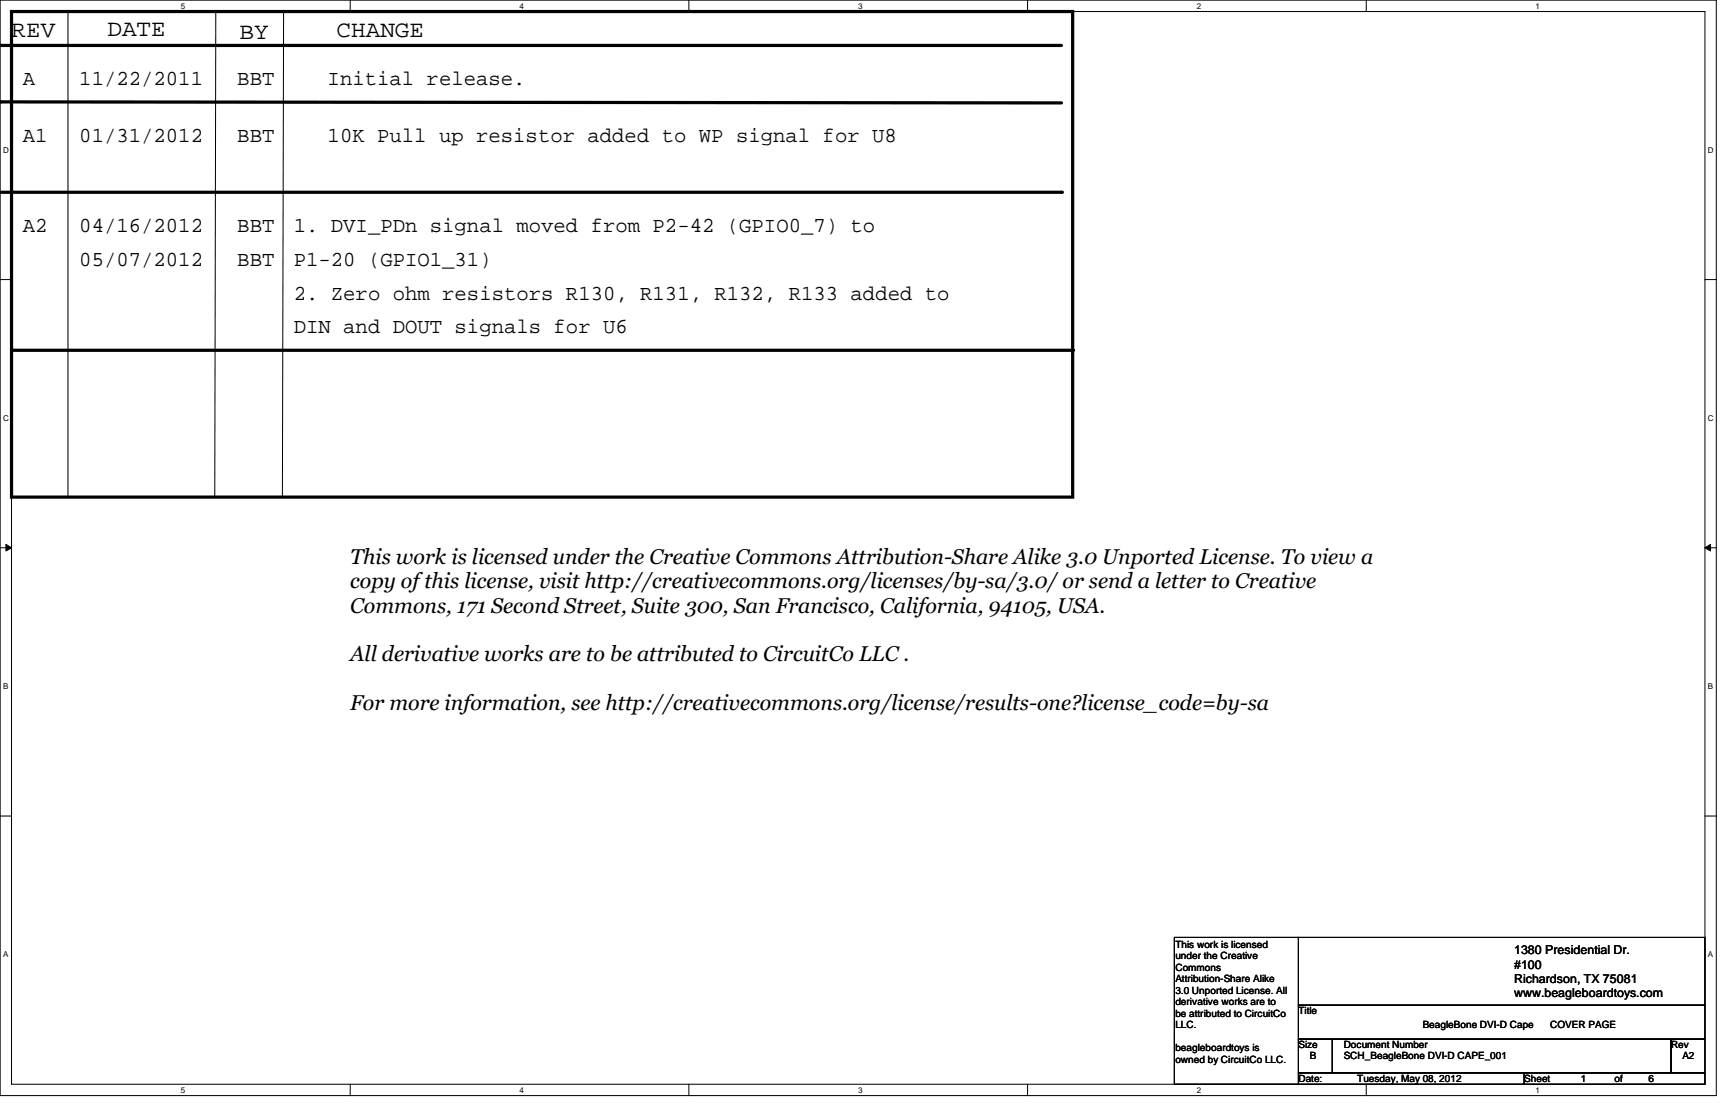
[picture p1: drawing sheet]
<svg xmlns="http://www.w3.org/2000/svg" width="432mm" height="279mm" viewBox="0 0 432 279" stroke-linecap="round" stroke-linejoin="round" font-family="sans-serif">
<defs><g id="words">
<g font-size="5.9">
<text x="2.9" y="9.2">REV</text>
<text x="26.8" y="8.9">DATE</text>
<text x="59.8" y="9.8">BY</text>
<text x="84.1" y="9.2">CHANGE</text>
</g>
<g font-size="5.3">
<text x="5.7" y="21.3">A</text>
<text x="19.8" y="21.3">11/22/2011</text>
<text x="59.3" y="21.3">BBT</text>
<text x="81.8" y="21.3">Initial release.</text>
<text x="5.7" y="35.3">A1</text>
<text x="19.8" y="35.3">01/31/2012</text>
<text x="59.3" y="35.3">BBT</text>
<text x="81.8" y="35.3">10K Pull up resistor added to WP signal for U8</text>
<text x="5.7" y="57.9">A2</text>
<text x="19.8" y="57.9">04/16/2012</text>
<text x="59.3" y="57.9">BBT</text>
<text x="73.4" y="57.9">1. DVI_PDn signal moved from P2-42 (GPIO0_7) to</text>
<text x="19.8" y="66.4">05/07/2012</text>
<text x="59.3" y="66.4">BBT</text>
<text x="73.4" y="66.4">P1-20 (GPIO1_31)</text>
<text x="73.4" y="74.8">2. Zero ohm resistors R130, R131, R132, R133 added to</text>
<text x="73.4" y="83.3">DIN and DOUT signals for U6</text>
<text x="87.5" y="140.8">This work is licensed under the Creative Commons Attribution-Share Alike 3.0 Unported License. To view a</text>
<text x="87.5" y="146.9">copy of this license, visit http://creativecommons.org/licenses/by-sa/3.0/ or send a letter to Creative</text>
<text x="87.5" y="153">Commons, 171 Second Street, Suite 300, San Francisco, California, 94105, USA.</text>
<text x="87.5" y="165.1">All derivative works are to be attributed to CircuitCo LLC .</text>
<text x="87.5" y="177.3">For more information, see http://creativecommons.org/license/results-one?license_code=by-sa</text>
</g>
<g font-size="3.1">
<text x="378.1" y="238.3">1380 Presidential Dr.</text>
<text x="378.1" y="241.9">#100</text>
<text x="378.1" y="245.4">Richardson, TX 75081</text>
<text x="378.1" y="249">www.beagleboardtoys.com</text>
</g>
<g font-size="2.5">
<text x="293.5" y="236.6">This work is licensed</text>
<text x="293.5" y="239.5">under the Creative</text>
<text x="293.5" y="242.4">Commons</text>
<text x="293.5" y="245.2">Attribution-Share Alike</text>
<text x="293.5" y="248.1">3.0 Unported License. All</text>
<text x="293.5" y="251">derivative works are to</text>
<text x="293.5" y="253.9">be attributed to CircuitCo</text>
<text x="293.5" y="256.8">LLC.</text>
<text x="324.3" y="253.2">Title</text>
<text x="355.3" y="256.6">BeagleBone DVI-D Cape</text>
<text x="387.1" y="256.6">COVER PAGE</text>
<text x="293.5" y="262.5">beagleboardtoys is</text>
<text x="324.3" y="261.7">Size</text>
<text x="335.6" y="261.7">Document Number</text>
<text x="417.3" y="261.7">Rev</text>
<text x="293.5" y="265.4">owned by CircuitCo LLC.</text>
<text x="327.1" y="264.5">B</text>
<text x="335.6" y="264.5">SCH_BeagleBone DVI-D CAPE_001</text>
<text x="420.2" y="264.5">A2</text>
<text x="324.3" y="270.1">Date:</text>
<text x="339" y="270.1">Tuesday, May 08, 2012</text>
<text x="380.7" y="270.1">Sheet</text>
<text x="394.8" y="270.1">1</text>
<text x="403.2" y="270.1">of</text>
<text x="411.7" y="270.1">6</text>
</g>
<g font-size="2">
<text x="45.2" y="2.2">5</text>
<text x="129.8" y="2.2">4</text>
<text x="214.3" y="2.2">3</text>
<text x="298.9" y="2.2">2</text>
<text x="383.5" y="2.2">1</text>
<text x=".8" y="38.1">D</text>
<text x="426.5" y="38.1">D</text>
<text x=".8" y="105.1">C</text>
<text x="426.5" y="105.1">C</text>
<text x=".8" y="172">B</text>
<text x="426.5" y="172">B</text>
<text x=".8" y="239">A</text>
<text x="426.5" y="239">A</text>
<text x="45.2" y="272.9">5</text>
<text x="129.8" y="272.9">4</text>
<text x="214.3" y="272.9">3</text>
<text x="298.9" y="272.9">2</text>
<text x="383.5" y="272.9">1</text>
</g>
</g></defs>
<path d="M0 0h428.6v273.6h-428.6zM2.9 2.9h422.9v267.8h-422.9z" fill="none" stroke="#000" stroke-width=".25"/>
<g fill="#fff">
<path d="M45.2 .4h1.1v2.2h-1.1z"/>
<path d="M45.2 271.1h1.1v2.2h-1.1z"/>
</g>
<path d="M87.5 0v2.9M87.5 270.7v2.9" fill="none" stroke="#000" stroke-width=".25"/>
<g fill="#fff">
<path d="M129.8 .4h1.1v2.2h-1.1z"/>
<path d="M129.8 271.1h1.1v2.2h-1.1z"/>
</g>
<path d="M172 0v2.9M172 270.7v2.9" fill="none" stroke="#000" stroke-width=".25"/>
<g fill="#fff">
<path d="M214.3 .4h1.1v2.2h-1.1z"/>
<path d="M214.3 271.1h1.1v2.2h-1.1z"/>
</g>
<path d="M256.6 0v2.9M256.6 270.7v2.9" fill="none" stroke="#000" stroke-width=".25"/>
<g fill="#fff">
<path d="M298.9 .4h1.1v2.2h-1.1z"/>
<path d="M298.9 271.1h1.1v2.2h-1.1z"/>
</g>
<path d="M341.2 0v2.9M341.2 270.7v2.9" fill="none" stroke="#000" stroke-width=".25"/>
<g fill="#fff">
<path d="M383.5 .4h1.1v2.2h-1.1z"/>
<path d="M383.5 271.1h1.1v2.2h-1.1z"/>
<path d="M.8 36.3h1.4v2.3h-1.4z"/>
<path d="M426.5 36.3h1.4v2.3h-1.4z"/>
<path d="M.8 103.3h1.4v2.2h-1.4z"/>
<path d="M426.5 103.3h1.4v2.2h-1.4z"/>
</g>
<path d="M0 69.8h2.9M425.8 69.8h2.8" fill="none" stroke="#000" stroke-width=".25"/>
<g fill="#fff">
<path d="M.8 170.2h1.3v2.3h-1.3z"/>
<path d="M426.5 170.2h1.3v2.3h-1.3z"/>
</g>
<path d="M0 136.8h2.9M1.5 135.9l1.4 .9-1.4 .8zM425.8 136.8l1.4-.9v1.7zM425.8 136.8h2.8" fill="none" stroke="#000" stroke-width=".25"/>
<path d="M1.5 135.9l1.4 .9-1.4 .8zM425.8 136.8l1.4-.9v1.7z" fill="#000"/>
<g fill="#fff">
<path d="M.8 237.2h1.3v2.2h-1.3z"/>
<path d="M426.5 237.2h1.3v2.2h-1.3z"/>
</g>
<g fill="none" stroke="#000" stroke-width=".25">
<path d="M17 2.9v121.2M53.9 2.9l-.3 121.2M70.8 2.9l-.3 121.2M17 124.1h.1M53.6 124.1h.1M70.5 124.1h.1M0 203.8h2.9M425.8 203.8h2.8M293.3 234.1h31v36.6h-31zM324.3 234.1h101.5v16.9h-101.5zM324.3 251h101.5v8.5h-101.5zM324.3 259.5h8.4v8.4h-8.4z"/>
<path d="M332.7 259.5h84.6v8.4h-84.6zM417.3 259.5h8.5v8.4h-8.5zM324.3 267.9h56.4v2.8h-56.4zM380.7 267.9h45.1v2.8h-45.1z"/>
</g>
<path d="M0 11.3h265.1M2.9 2.9h265v121.2h-265zM0 25.4l265.1 .3M0 48h265.1M2.9 87.5h265" fill="none" stroke="#000" stroke-width=".8"/>
<g fill="#000">
<circle cx="0" cy="11.3" r=".4"/>
<circle cx="0" cy="25.4" r=".4"/>
<circle cx="265.1" cy="48" r=".4"/>
<circle cx="267.9" cy="87.5" r=".4"/>
</g>
<use href="#words"/>
</svg>
